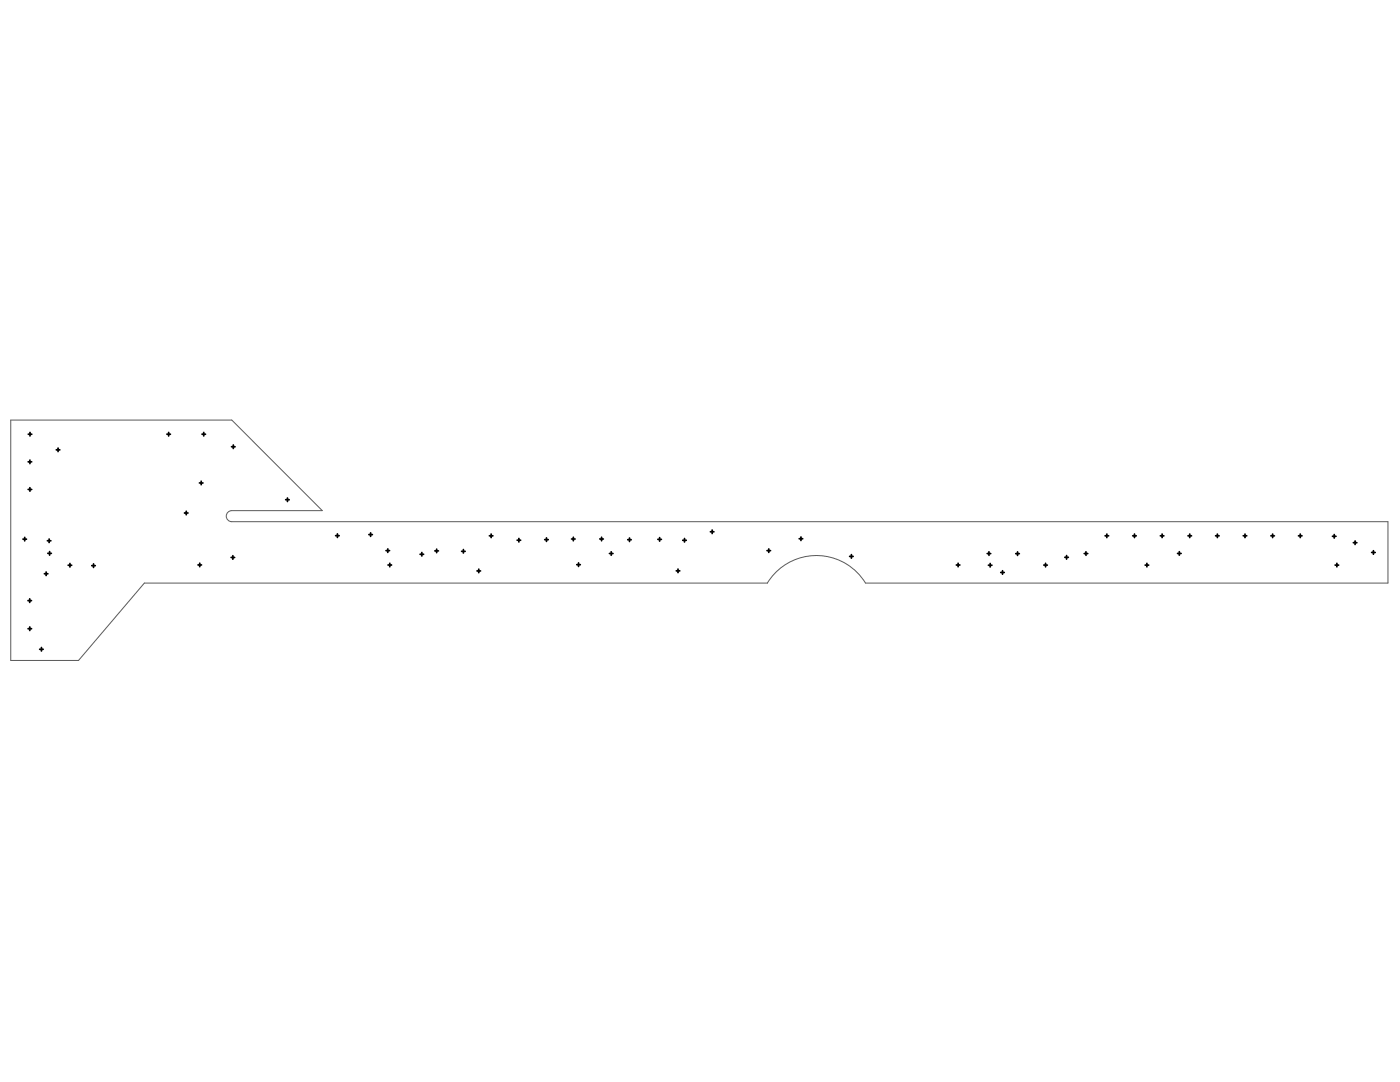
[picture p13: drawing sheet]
<svg xmlns="http://www.w3.org/2000/svg" width="279mm" height="216mm" viewBox="0 0 279 216" stroke-linecap="round" stroke-linejoin="round" font-family="sans-serif">
<path d="M2.1 83.8h44.2l18 18.1h-18a1.1 1.1 0 0 0-1.1 1.1 1.1 1.1 0 0 0 1.1 1.1h230.7v12.2h-104.3a11.5 11.5 0 0 0-19.6 0h-124.3l-13.1 15.5h-13.6z" fill="none" stroke="#5a5a5a" stroke-width=".2"/>
<g fill="none" stroke="#000" stroke-width=".35">
<path d="M5.6 92.2h.7M5.6 97.7h.7M5.6 86.6h.7M6 91.8v.7M6 97.3v.7M6 86.3v.7M11.2 89.8h.7M11.6 89.4v.7M33.3 86.6h.7M33.7 86.3v.7M39.8 96.4h.7M40.2 96v.7"/>
<path d="M40.3 86.6h.7M40.7 86.3v.7M46.2 89.1h.7M46.6 88.8v.7M57 99.7h.7M57.4 99.4v.7M4.6 107.6h.7M4.9 107.2v.7M5.6 119.9h.7M5.9 119.5v.7M8.9 114.5h.7M9.2 114.1v.7"/>
<path d="M9.5 107.9h.7M9.5 110.4h.7M9.8 107.6v.7M9.9 110.1v.7M13.6 112.8h.7M14 112.4v.7M18.3 112.9h.7M18.7 112.5v.7M36.8 102.4h.7M37.2 102v.7M39.5 112.7h.7M39.9 112.4v.7"/>
<path d="M46.1 111.2h.7M46.5 110.9v.7M67 106.9h.7M67.3 106.5v.7M73.6 106.7h.7M74 106.3v.7M77 109.9h.7M77.4 109.5v.7M77.4 112.7h.7M77.8 112.4v.7M83.8 110.6h.7M84.2 110.2v.7"/>
<path d="M86.8 109.9h.7M87.1 109.6v.7M92.1 110h.7M92.5 109.7v.7M95.2 113.9h.7M95.5 113.6v.7M97.7 106.9h.7M98 106.6v.7M103.2 107.8h.7M103.6 107.4v.7M108.7 107.7h.7M109.1 107.3v.7"/>
<path d="M114.1 107.6h.7M114.4 107.2v.7M115.1 112.7h.7M115.5 112.3v.7M119.7 107.6h.7M120.1 107.2v.7M121.6 110.4h.7M122 110.1v.7M125.3 107.7h.7M125.6 107.3v.7M131.3 107.6h.7M131.6 107.3v.7"/>
<path d="M135 113.9h.7M135.3 113.6v.7M136.3 107.8h.7M136.6 107.5v.7M141.8 106.1h.7M142.1 105.8v.7M153.1 109.9h.7M153.4 109.5v.7M159.5 107.5h.7M159.8 107.2v.7M169.6 111h.7M169.9 110.7v.7"/>
<path d="M190.9 112.7h.7M191.2 112.4v.7M197 110.5h.7M197.3 112.8h.7M197.4 110.1v.7M197.6 112.4v.7M199.7 114.2h.7M200.1 113.9v.7M202.7 110.5h.7M203.1 110.1v.7M208.3 112.8h.7M208.7 112.4v.7"/>
<path d="M212.5 111.2h.7M212.9 110.9v.7M216.4 110.5h.7M216.7 110.1v.7M220.5 106.9h.7M220.9 106.6v.7M226.1 106.9h.7M226.4 106.6v.7M228.5 112.8h.7M228.9 112.4v.7M231.6 106.9h.7M231.9 106.6v.7"/>
<path d="M235 110.4h.7M235.4 110.1v.7M237.1 106.9h.7M237.4 106.6v.7M242.6 106.9h.7M243 106.6v.7M248.1 106.9h.7M248.5 106.6v.7M253.6 106.9h.7M254 106.6v.7M259.1 106.9h.7M259.5 106.6v.7"/>
<path d="M265.9 107h.7M266.3 106.7v.7M266.5 112.8h.7M266.8 112.4v.7M270.1 108.3h.7M270.4 107.9v.7M273.7 110.2h.7M274.1 109.9v.7M5.6 125.5h.7M5.9 125.1v.7M7.9 129.6h.7M8.3 129.2v.7"/>
</g>
</svg>
